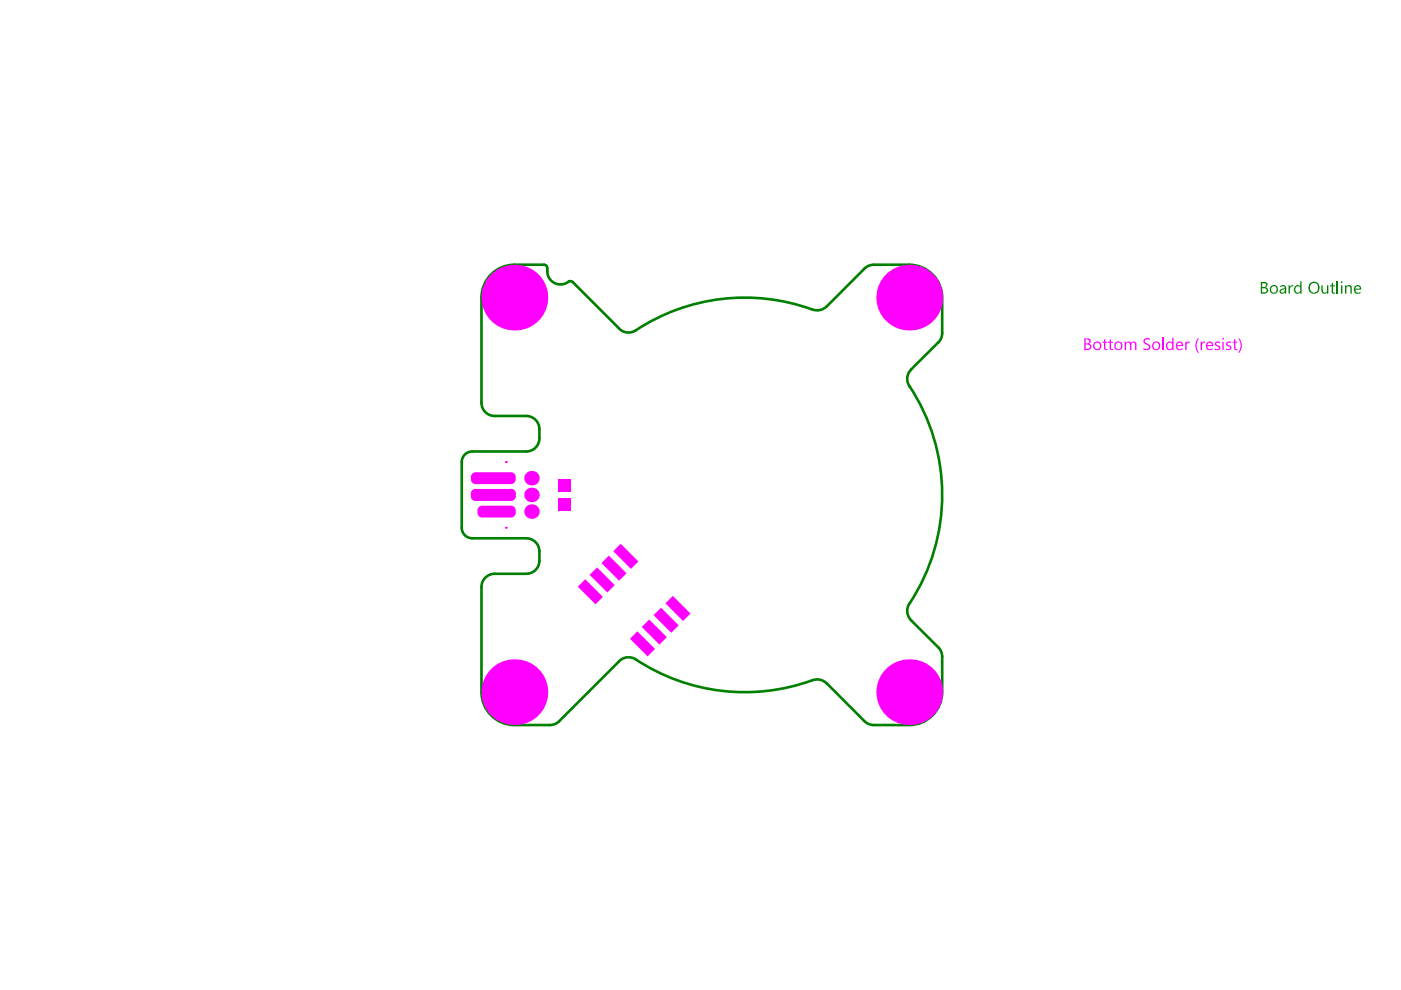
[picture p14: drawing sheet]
<svg xmlns="http://www.w3.org/2000/svg" width="297mm" height="210mm" viewBox="0 0 297 210" stroke-linecap="round" stroke-linejoin="round" font-family="sans-serif">
<g fill="none" stroke="#008000" stroke-width=".56">
<path d="M109.1 56.1h6.2M116 56.8v.7M121.5 59.8l9.6 9.7M183.3 56.9l-8 8.1M185.2 56.1h7.6M102.1 63.1v22.3M199 72.6l-5.8 5.7M199.8 63.1v7.5M97.9 98v13.9M100.1 95.7h11.5M104.9 88.2h6.7M114.4 91v1.9"/>
<path d="M100.1 114.1h11.5M114.4 116.9v2M102.1 124.4v22.4M111.6 121.7h-6.7M193.2 131.5l5.8 5.8M199.8 139.2v7.6M109.1 153.7h7.5M131.1 140.3l-12.6 12.6M175.3 144.9l8 8M185.2 153.7h7.6"/>
</g>
<g fill="#008000">
<path d="M273.2 60.5h.3v.3a.51 .51 0 0 1 .7-.3v.3a.47 .47 0 0 0-.5 0 .47 .47 0 0 0-.2 .5v1h-.3z"/>
<path d="M280.1 60.5h.3v1.1a.53 .53 0 0 0 .8 .4l.2-.2v-1.3h.2v1.8h-.2v-.3a.66 .66 0 0 1-.8 .2 .66 .66 0 0 1-.5-.6z"/>
<path d="M282.3 60.1l.3-.2v.6h.5v.2h-.5v1.3h.5v.3h-.5l-.3-.2v-1.4h-.3v-.2h.3z"/>
<path d="M267.6 60.1v.7h.4a.4 .4 0 0 0 .5-.3 .4 .4 0 0 0-.5-.4zM267.6 61.1v.9h.4a.45 .45 0 0 0 .6-.5 .45 .45 0 0 0-.6-.4zM267.3 59.8h.8a.58 .58 0 0 1 .6 .5 .58 .58 0 0 1-.4 .6l.1 .1a.67 .67 0 0 1 .4 .8 .67 .67 0 0 1-.8 .5h-.7z"/>
<path d="M269.6 60.9v.2a.63 .63 0 0 0 .1 .8 .63 .63 0 0 0 .9 0 .63 .63 0 0 0 0-.9 .62 .62 0 0 0-1-.1zM269.4 60.8l.2-.2a.88 .88 0 0 1 1.2 .1 .88 .88 0 0 1 0 1.2v.1a.93 .93 0 0 1-1.3 .1 .93 .93 0 0 1-.1-1.3z"/>
<path d="M271.6 61.6a.43 .43 0 0 0 .4 .5 .43 .43 0 0 0 .4-.5v-.3l-.5 .1zM271.4 60.6a.77 .77 0 0 1 1.3 .5v1.2h-.3v-.3a.56 .56 0 0 1-.9 .2 .56 .56 0 0 1 .2-.9l.7-.2a.55 .55 0 0 0-.4-.4 .55 .55 0 0 0-.6 .2z"/>
<path d="M274.5 60.7h.1a.64 .64 0 0 1 1.1 0v-1.1h.3v2.7h-.3v-.3a.79 .79 0 0 1-1.1 .1 .79 .79 0 0 1-.2-1zM274.8 60.8l-.2 .5a.61 .61 0 0 0 .2 .6 .61 .61 0 0 0 .7 .1l.2-.3v-.5a.53 .53 0 0 0-.4-.5 .53 .53 0 0 0-.5 .1z"/>
<path d="M277.9 60.4l-.2 .6a.9 .9 0 0 0 1 1 .9 .9 0 0 0 .7-1.2 .85 .85 0 0 0-.6-.8 .85 .85 0 0 0-.9 .4zM277.6 60.2a1.26 1.26 0 0 1 2 .1 1.26 1.26 0 0 1-.6 1.9 1.23 1.23 0 0 1-1.3-.4 1.23 1.23 0 0 1-.2-1.4z"/>
</g>
<path d="M283.5 59.6v2.7" fill="none" stroke="#008000" stroke-width=".28"/>
<g fill="#008000">
<path d="M285.2 60.5h.3v.2a.63 .63 0 0 1 .7-.2 .63 .63 0 0 1 .4 .7v1.1h-.3v-1a.44 .44 0 0 0-.4-.6 .44 .44 0 0 0-.4 .6v1h-.3z"/>
<path d="M284.2 59.8a.2 .2 0 0 1 .4 0 .2 .2 0 0 1-.4 0zM284.3 60.5h.3v1.8h-.3z"/>
<path d="M287.4 60.8v.4h.9a.48 .48 0 0 0-.3-.5 .48 .48 0 0 0-.6 .1zM287.4 60.6a.77 .77 0 0 1 .9 0 .77 .77 0 0 1 .3 .8h-1.2a.59 .59 0 0 0 .3 .6 .59 .59 0 0 0 .7-.2v.4l-.7 .1a1 1 0 0 1-.3-1.7z"/>
</g>
<g fill="none" stroke="#008000" stroke-width=".56">
<path d="M109.1 56.1a7 7 0 0 0-7 7M115.3 56.1a.7 .7 0 0 1 .7 .7M116 57.5a2.8 2.8 0 0 0 1.7 2.6 2.8 2.8 0 0 0 2.9-.4h.6l.3 .1M185.2 56.1l-1.2 .3-.7 .5M192.8 56.1a7 7 0 0 1 7 7M172.2 65.6a42.2 42.2 0 0 0-38 4.7 2.79 2.79 0 0 1-3.1-.8M175.3 65a2.79 2.79 0 0 1-3.1 .6M193.2 78.3a2.79 2.79 0 0 0-.3 3.7M199.8 70.6l-.2 .9-.7 1.1M100.1 95.7a2.23 2.23 0 0 0-2.2 2.3M102.1 85.4a2.79 2.79 0 0 0 2.8 2.8M111.6 88.2a2.79 2.79 0 0 1 2.8 2.8"/>
<path d="M114.4 92.9a2.79 2.79 0 0 1-2.8 2.8M192.8 81.8a41.8 41.8 0 0 1 .1 46.1M97.9 111.9a2.23 2.23 0 0 0 2.2 2.2M111.6 114.1a2.79 2.79 0 0 1 2.8 2.8M114.4 118.9a2.79 2.79 0 0 1-2.8 2.8M104.9 121.7a2.79 2.79 0 0 0-2.8 2.7M134.8 139.8a2.79 2.79 0 0 0-3.7 .5M134.8 139.8a41.9 41.9 0 0 0 37.4 4.4M192.9 127.8a2.79 2.79 0 0 0 .3 3.7M198.9 137.3l.7 1.1 .2 .8M102.1 146.8a7 7 0 0 0 7 6.9M118.6 152.9l-.7 .5-1.3 .3"/>
<path d="M172.2 144.3a2.79 2.79 0 0 1 3.1 .6M183.3 152.9l.7 .5 1.2 .3M199.8 146.8a7 7 0 0 1-7 6.9"/>
</g>
<g fill="#f0f">
<path d="M234.1 72l.3-.1v.6h.4v.2h-.4v1a.26 .26 0 0 0 .1 .3 .26 .26 0 0 0 .3-.1v.3a.48 .48 0 0 1-.5 0 .48 .48 0 0 1-.2-.5v-1h-.4v-.2h.4z"/>
<path d="M235.3 72l.3-.1v.6h.4v.2h-.4v1a.26 .26 0 0 0 .1 .3 .26 .26 0 0 0 .3-.1v.3a.48 .48 0 0 1-.5 0 .48 .48 0 0 1-.2-.5v-1h-.4v-.2h.4z"/>
<path d="M238.5 72.5h.2v.2a.58 .58 0 0 1 .6-.3 .58 .58 0 0 1 .5 .3 .6 .6 0 0 1 .7-.3 .6 .6 0 0 1 .4 .7v1.1h-.2v-1a.42 .42 0 0 0-.4-.6 .42 .42 0 0 0-.4 .6v1h-.3l-.1-1.1a.41 .41 0 0 0-.4-.5 .41 .41 0 0 0-.4 .6v1h-.2z"/>
<path d="M242.5 72l.5-.3h.6l.2 .1v.3a.56 .56 0 0 0-.7-.2 .56 .56 0 0 0-.3 .7l.7 .4a.65 .65 0 0 1 .4 .9 .65 .65 0 0 1-.9 .3h-.6v-.5l.2 .2a.67 .67 0 0 0 1-.4l-.5-.4a.78 .78 0 0 1-.6-1.1z"/>
<path d="M230.2 72v.8h.3a.43 .43 0 0 0 .5-.4 .43 .43 0 0 0-.5-.4zM230.2 73v.9h.4a.47 .47 0 0 0 .5-.5 .47 .47 0 0 0-.6-.4zM229.9 71.8h.7a.59 .59 0 0 1 .6 .4 .59 .59 0 0 1-.3 .7 .69 .69 0 0 1 .5 .8 .69 .69 0 0 1-.8 .5h-.7z"/>
<path d="M232.2 72.8v.1a.65 .65 0 0 0 0 .9 .65 .65 0 0 0 .9-.1 .75 .75 0 0 0-.5-1.1zM231.9 72.7l.2-.1a.9 .9 0 0 1 1.3 .2 .9 .9 0 0 1-.4 1.3 .9 .9 0 0 1-1.2-.4l-.1-.5z"/>
<path d="M236.6 72.9v.1a.65 .65 0 0 0 .1 .8 .65 .65 0 0 0 .9 0 .65 .65 0 0 0 0-.8 .55 .55 0 0 0-.5-.4 .55 .55 0 0 0-.5 .3zM236.2 73.3a.92 .92 0 0 1 1.8 0 .92 .92 0 0 1-1.8 0z"/>
<path d="M244.6 72.9a.66 .66 0 0 0 0 .8 .66 .66 0 0 0 .9 .2 .66 .66 0 0 0 .1-1 .66 .66 0 0 0-1 0zM244.2 73.3a.95 .95 0 0 1 1.9 0 .95 .95 0 0 1-1.9 0z"/>
</g>
<path d="M246.6 71.6v2.6" fill="none" stroke="#f0f" stroke-width=".28"/>
<g fill="#f0f">
<path d="M251.3 72.5h.3v.3l.2-.3h.4v.2h-.3l-.3 .1v1.4h-.3z"/>
<path d="M253.9 71.8h.4l-.5 .6-.1 1.3 .5 1.1-.4-.1-.4-1.2 .2-1z"/>
<path d="M254.6 72.5h.2v.3l.3-.3 .4-.1v.3a.51 .51 0 0 0-.7 .6v.9h-.2z"/>
<path d="M257.6 72.7a.9 .9 0 0 1 1.1-.2v.2a.5 .5 0 0 0-.9 .3l.3 .2a.57 .57 0 0 1 .6 .6 .57 .57 0 0 1-.8 .4h-.4v-.3a.55 .55 0 0 0 1-.2l-.4-.2a.62 .62 0 0 1-.5-.8z"/>
<path d="M260.1 72.5l.7-.1 .2 .1-.1 .2a.37 .37 0 0 0-.4 0 .37 .37 0 0 0-.2 .4l.2 .1a.57 .57 0 0 1 .6 .7 .57 .57 0 0 1-.9 .3h-.3v-.3a.48 .48 0 0 0 .6 .1 .48 .48 0 0 0 .3-.4l-.2-.1a.54 .54 0 0 1-.6-.3 .54 .54 0 0 1 .1-.7z"/>
<path d="M261.6 72l.3-.1v.6h.5v.2h-.5v1a.24 .24 0 0 0 .2 .3 .24 .24 0 0 0 .3-.1v.3h-.5l-.3-.3v-1.2h-.2v-.2h.2z"/>
<path d="M262.5 71.8h.3l.5 1v.9l-.5 1.1-.3-.1 .4-.6 .2-1-.3-1z"/>
<path d="M247.3 72.7a.73 .73 0 0 1 1.2 0v-1.1h.3v2.6h-.3v-.3a.73 .73 0 0 1-.9 .2 .73 .73 0 0 1-.3-.9zM247.6 72.8v.2a.59 .59 0 0 0 0 .9 .59 .59 0 0 0 .9-.2v-.6a.52 .52 0 0 0-.3-.5 .52 .52 0 0 0-.6 .2z"/>
<path d="M249.7 72.7l-.1 .5h1a.48 .48 0 0 0-.6-.5zM249.5 72.6a.82 .82 0 0 1 1-.1 .82 .82 0 0 1 .4 .9h-1.3a.65 .65 0 0 0 .4 .6 .65 .65 0 0 0 .7-.2v.3l-.3 .1a.97 .97 0 0 1-1-.5 .97 .97 0 0 1 .1-1.1z"/>
<path d="M256.1 72.7l-.1 .5 1-.1a.5 .5 0 0 0-.8-.4zM255.9 72.6a.82 .82 0 0 1 1-.1 .82 .82 0 0 1 .3 .9h-1.2a.65 .65 0 0 0 .4 .6 .65 .65 0 0 0 .7-.2l-.1 .4h-.3a.95 .95 0 0 1-1-.5 .95 .95 0 0 1 .2-1.1z"/>
<path d="M259.2 71.8a.19 .19 0 0 1 .3 0 .19 .19 0 0 1-.3 0zM259.2 72.5h.2v1.7h-.2z"/>
<path d="M99.8 104.7h1zM100.1 104l.7-.3v1h-1z"/>
<path d="M100.8 105.2v1zM99.8 105.2h1v1a.98 .98 0 0 1-1-1z"/>
<path d="M108.4 105.2h.9zM108.4 105.2h.9a.98 .98 0 0 1-.9 1z"/>
<path d="M108.4 103.7v1zM108.4 103.7a.98 .98 0 0 1 .9 1h-.9z"/>
<path d="M101.2 108.2h1zM101.5 107.5l.7-.3v1h-1z"/>
<path d="M102.2 108.7v1zM101.2 108.7h1v1a.98 .98 0 0 1-1-1z"/>
<path d="M108.4 108.7h.9zM108.4 108.7h.9a.98 .98 0 0 1-.9 1z"/>
<path d="M108.4 107.2v1zM108.4 107.2a.98 .98 0 0 1 .9 1h-.9z"/>
<path d="M99.8 101.1h1zM100.1 100.4l.7-.3v1h-1z"/>
<path d="M100.8 101.7v.9zM99.8 101.7h1v.9a.98 .98 0 0 1-1-.9z"/>
<path d="M108.4 101.7h.9zM108.4 101.7h.9a.98 .98 0 0 1-.9 .9z"/>
<path d="M108.4 100.1v1zM108.4 100.1a.98 .98 0 0 1 .9 1h-.9z"/>
<path d="M99.8 104.7h1zM100.1 104l.7-.3v1h-1z"/>
<path d="M100.8 105.2v1zM99.8 105.2h1v1a.98 .98 0 0 1-1-1z"/>
<path d="M108.4 105.2h.9zM108.4 105.2h.9a.98 .98 0 0 1-.9 1z"/>
<path d="M108.4 103.7v1zM108.4 103.7a.98 .98 0 0 1 .9 1h-.9z"/>
<circle cx="192.8" cy="146.8" r="7"/>
<circle cx="109.1" cy="146.8" r="7"/>
<circle cx="192.8" cy="63.1" r="7"/>
<circle cx="109.1" cy="63.1" r="7"/>
<circle cx="107.2" cy="98" r=".21"/>
<circle cx="107.2" cy="111.9" r=".21"/>
<circle cx="112.7" cy="108.5" r="1.53"/>
<circle cx="112.7" cy="101.4" r="1.53"/>
<circle cx="112.7" cy="104.9" r="1.53"/>
</g>
<g fill="#f0f">
<path d="M118.3 101.5h2.7v2.7h-2.7z" fill-rule="evenodd"/>
<path d="M118.3 105.7h2.7v2.6h-2.7z" fill-rule="evenodd"/>
<path d="M133.6 135.4l1.5-1.5 3.8 3.7-1.6 1.6z" fill-rule="evenodd"/>
<path d="M136.1 132.9l1.5-1.6 3.8 3.8-1.6 1.6z" fill-rule="evenodd"/>
<path d="M138.6 130.4l1.5-1.6 3.8 3.8-1.6 1.6z" fill-rule="evenodd"/>
<path d="M141.1 127.9l1.6-1.6 3.7 3.8-1.6 1.6z" fill-rule="evenodd"/>
<path d="M130 116.9l1.6-1.6 3.8 3.7-1.6 1.6z" fill-rule="evenodd"/>
<path d="M127.5 119.4l1.6-1.6 3.7 3.7-1.5 1.6z" fill-rule="evenodd"/>
<path d="M125 121.9l1.6-1.6 3.7 3.8-1.5 1.5z" fill-rule="evenodd"/>
<path d="M122.5 124.4l1.6-1.6 3.7 3.8-1.5 1.5z" fill-rule="evenodd"/>
<path d="M99.8 104.7l1-1h7.6l.9 1v.5l-.9 1h-7.6l-1-1z" fill-rule="evenodd"/>
<path d="M101.2 108.2l1-1h6.2l.9 1v.5l-.9 1h-6.2l-1-1z" fill-rule="evenodd"/>
<path d="M99.8 101.1l1-1h7.6l.9 1v.6l-.9 .9h-7.6l-1-.9z" fill-rule="evenodd"/>
<path d="M99.8 104.7l1-1h7.6l.9 1v.5l-.9 1h-7.6l-1-1z" fill-rule="evenodd"/>
</g>
</svg>
